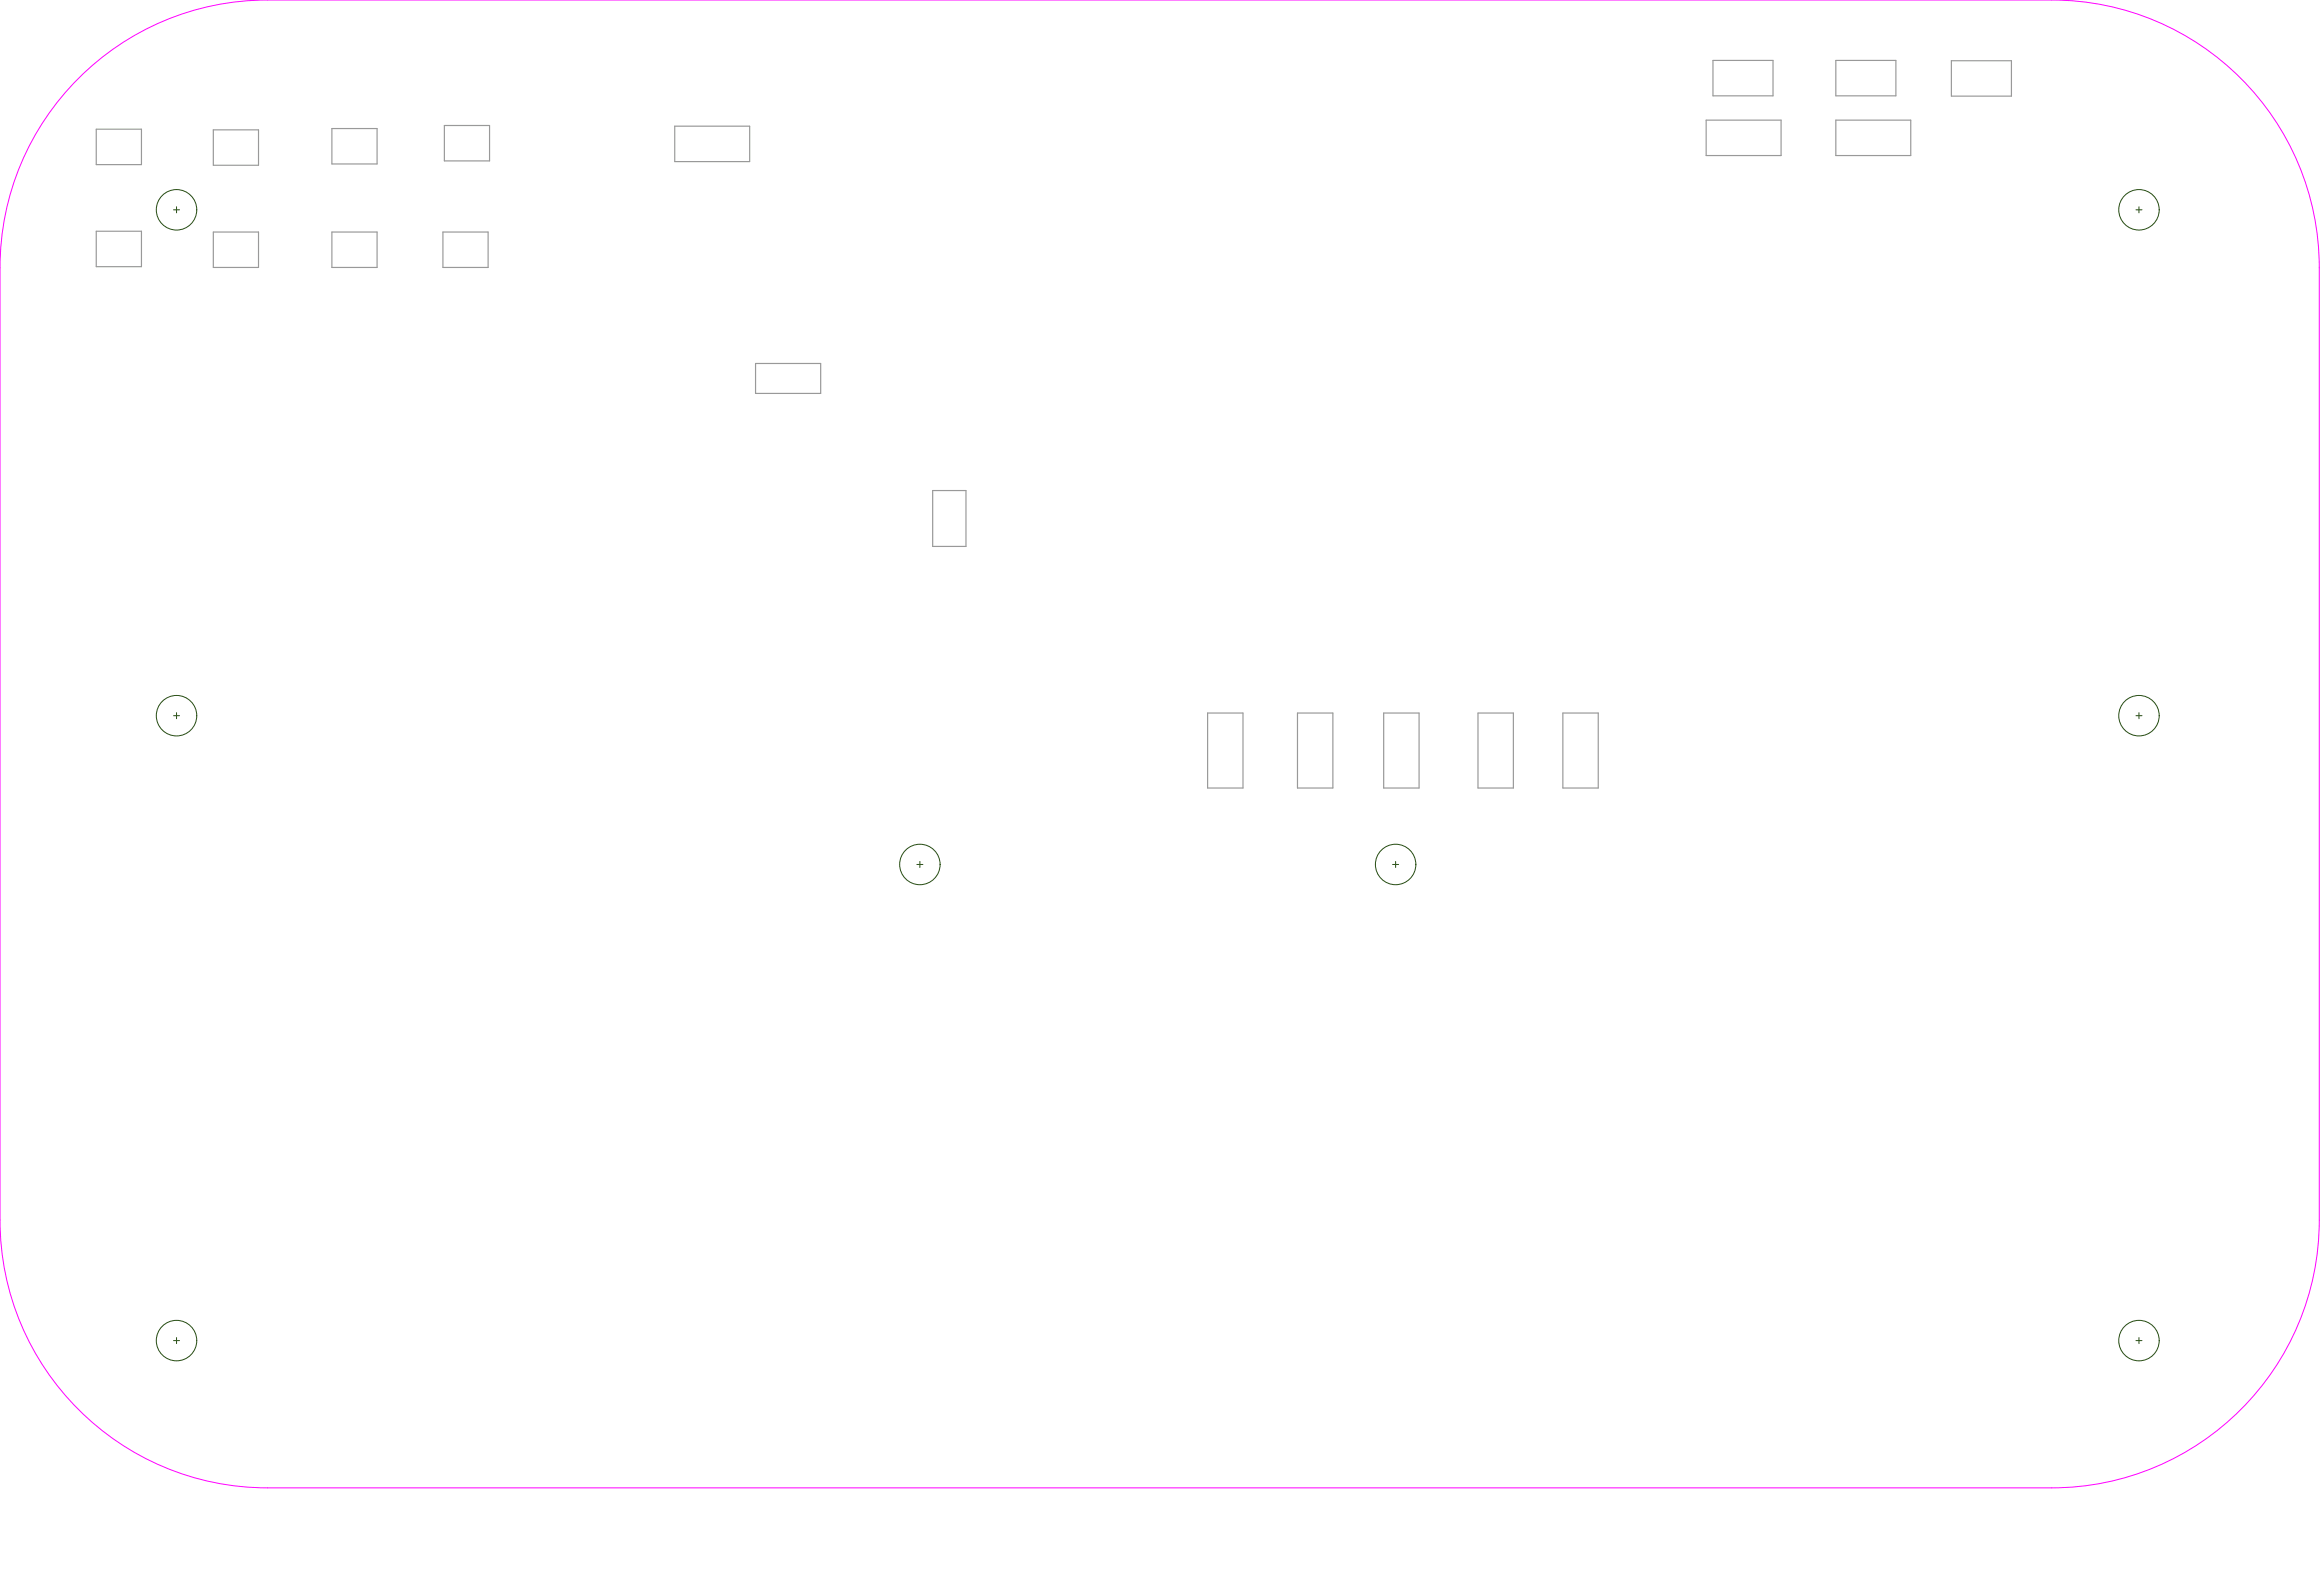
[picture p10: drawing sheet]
<svg xmlns="http://www.w3.org/2000/svg" width="1300mm" height="880mm" viewBox="0 0 1300 880" stroke-linecap="round" stroke-linejoin="round" font-family="sans-serif">
<path d="M44 44a149 149 0 0 1 106-44h998a150 150 0 0 1 150 150v532a150 150 0 0 1-150 150h-998a150 150 0 0 1-150-150v-532a149 149 0 0 1 44-106z" fill="none" stroke="#f0f" stroke-width=".56"/>
<g fill="none" stroke="#274e13" stroke-width=".56">
<path d="M97 117h3M99 116v3M1195 117h3M1197 116v3M99 399v3M1197 399v3M97 400h3M1195 400h3M513 483h3M515 482v3M779 483h3M781 482v3"/>
<path d="M97 750h3M99 748v3M1195 750h3M1197 748v3"/>
<circle cx="99" cy="117" r="11"/>
<circle cx="1197" cy="117" r="11"/>
<circle cx="99" cy="400" r="11"/>
<circle cx="1197" cy="400" r="11"/>
<circle cx="515" cy="483" r="11"/>
<circle cx="781" cy="483" r="11"/>
<circle cx="99" cy="750" r="11"/>
<circle cx="1197" cy="750" r="11"/>
</g>
<g fill="none" stroke="#999" stroke-width=".66">
<path d="M958 34h34v20h-34zM1027 34h34v20h-34zM1092 34h33v20h-33zM54 72h25v20h-25zM119 73h26v19h-26zM186 72h25v20h-25zM249 70h25v20h-25zM377 71h42v19h-42zM955 67h41v20h-41zM1027 67h42v20h-42zM54 129h25v20h-25zM119 130h26v20h-26z"/>
<path d="M186 130h25v20h-25zM248 130h25v20h-25zM423 203h36v17h-36zM522 274h18v32h-18zM676 399h19v42h-19zM726 399h20v42h-20zM774 399h20v42h-20zM827 399h20v42h-20zM874 399h20v42h-20z"/>
</g>
</svg>
